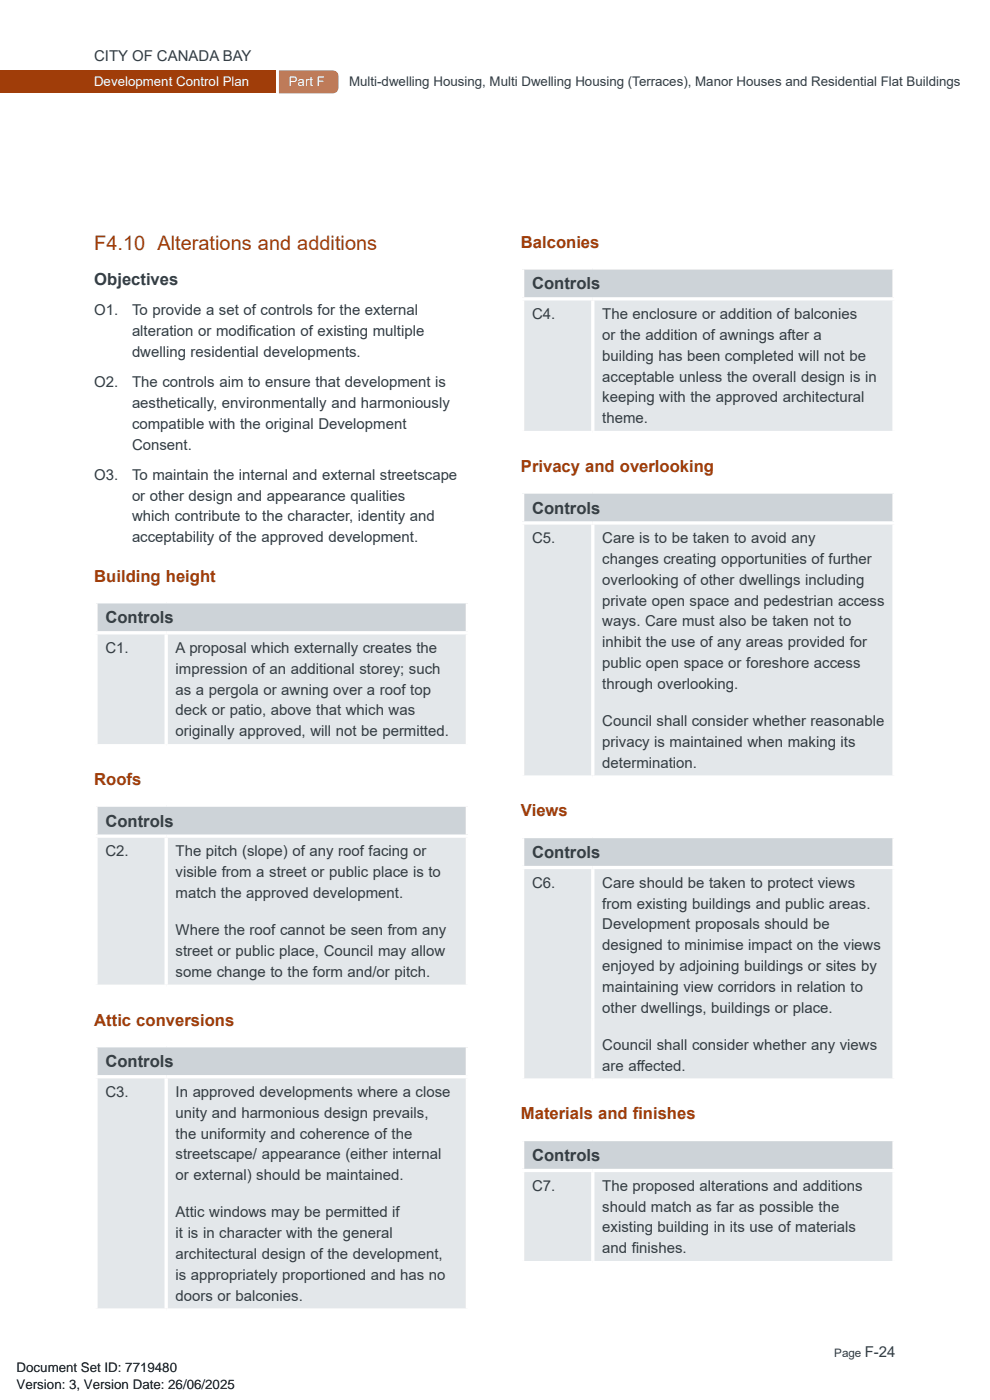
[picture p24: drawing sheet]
<svg xmlns="http://www.w3.org/2000/svg" width="210mm" height="297mm" viewBox="0 0 210 297" stroke-linecap="round" stroke-linejoin="round" font-family="sans-serif">
<defs><g id="words">
<text font-size="4.2" fill="#a03d09" x="20" y="53.1">F4.10 Alterations and additions</text>
<g font-size="3.5" fill="#a03d09">
<text x="110.5" y="52.6">Balconies</text>
<text x="110.5" y="100.1">Privacy and overlooking</text>
<text x="20" y="123.4">Building height</text>
<text x="20" y="166.5">Roofs</text>
<text x="110.5" y="173.2">Views</text>
<text x="20" y="217.6">Attic conversions</text>
<text x="110.5" y="237.5">Materials and f</text>
<text x="134.2" y="237.5">inishes</text>
</g>
<g font-size="3.5" fill="#333c42">
<text x="20" y="60.5">Objectives</text>
<text x="112.9" y="61.4">Controls</text>
<text x="112.9" y="108.9">Controls</text>
<text x="22.4" y="132.2">Controls</text>
<text x="22.4" y="175.4">Controls</text>
<text x="112.9" y="182">Controls</text>
<text x="22.4" y="226.4">Controls</text>
<text x="112.9" y="246.3">Controls</text>
</g>
<g font-size="3.2" fill="#333c42">
<text x="20" y="13">CITY OF CANADA BAY</text>
<text x="20" y="66.9">O1.</text>
<text x="28" y="66.9">To provide a set of controls for the external</text>
<text x="28" y="71.3">alteration or modif</text>
<text x="52.7" y="71.3">ication of existing multiple</text>
<text x="112.9" y="67.7">C4.</text>
<text x="127.7" y="67.7">The enclosure or addition of balconies</text>
<text x="28" y="75.7">dwelling residential developments.</text>
<text x="127.7" y="72.1">or the addition of awnings after a</text>
<text x="127.7" y="76.5">building has been completed will not be</text>
<text x="20" y="82.1">O2.</text>
<text x="28" y="82.1">The controls aim to ensure that development is</text>
<text x="127.7" y="80.9">acceptable unless the overall design is in</text>
<text x="28" y="86.5">aesthetically, environmentally and harmoniously</text>
<text x="127.7" y="85.4">keeping with the approved architectural</text>
<text x="127.7" y="89.8">theme.</text>
<text x="28" y="91">compatible with the original Development</text>
<text x="28" y="95.4">Consent.</text>
<text x="20" y="101.8">O3.</text>
<text x="28" y="101.8">To maintain the internal and external streetscape</text>
<text x="28" y="106.2">or other design and appearance qualities</text>
<text x="28" y="110.6">which contribute to the character, identity and</text>
<text x="28" y="115">acceptability of the approved development.</text>
<text x="112.9" y="115.3">C5.</text>
<text x="127.7" y="115.3">Care is to be taken to avoid any</text>
<text x="127.7" y="119.7">changes creating opportunities of further</text>
<text x="127.7" y="124.1">overlooking of other dwellings including</text>
<text x="127.7" y="128.5">private open space and pedestrian access</text>
<text x="127.7" y="132.9">ways. Care must also be taken not to</text>
<text x="127.7" y="137.3">inhibit the use of any areas provided for</text>
<text x="22.4" y="138.6">C1.</text>
<text x="37.2" y="138.6">A proposal which externally creates the</text>
<text x="37.2" y="143">impression of an additional storey; such</text>
<text x="127.7" y="141.7">public open space or foreshore access</text>
<text x="37.2" y="147.4">as a pergola or awning over a roof top</text>
<text x="127.7" y="146.1">through overlooking.</text>
<text x="37.2" y="151.8">deck or patio, above that which was</text>
<text x="127.7" y="154">Council shall consider whether reasonable</text>
<text x="37.2" y="156.2">originally approved, will not be permitted.</text>
<text x="127.7" y="158.4">privacy is maintained when making its</text>
<text x="127.7" y="162.9">determination.</text>
<text x="22.4" y="181.7">C2.</text>
<text x="37.2" y="181.7">The pitch (slope) of any roof facing or</text>
<text x="37.2" y="186.1">visible from a street or public place is to</text>
<text x="37.2" y="190.5">match the approved development.</text>
<text x="112.9" y="188.3">C6.</text>
<text x="127.7" y="188.3">Care should be taken to protect views</text>
<text x="127.7" y="192.8">from existing buildings and public areas.</text>
<text x="127.7" y="197.2">Development proposals should be</text>
<text x="37.2" y="198.4">Where the roof cannot be seen from any</text>
<text x="37.2" y="202.8">street or public place, Council may allow</text>
<text x="127.7" y="201.6">designed to minimise impact on the views</text>
<text x="37.2" y="207.2">some change to the form and/or pitch.</text>
<text x="127.7" y="206">enjoyed by adjoining buildings or sites by</text>
<text x="127.7" y="210.4">maintaining view corridors in relation to</text>
<text x="127.7" y="214.8">other dwellings, buildings or place.</text>
<text x="127.7" y="222.7">Council shall consider whether any views</text>
<text x="127.7" y="227.1">are af</text>
<text x="135.1" y="227.1">fected.</text>
<text x="22.4" y="232.7">C3.</text>
<text x="37.2" y="232.7">In approved developments where a close</text>
<text x="37.2" y="237.1">unity and harmonious design prevails,</text>
<text x="37.2" y="241.5">the uniformity and coherence of the</text>
<text x="37.2" y="246">streetscape/ appearance (either internal</text>
<text x="37.2" y="250.4">or external) should be maintained.</text>
<text x="112.9" y="252.6">C7.</text>
<text x="127.7" y="252.6">The proposed alterations and additions</text>
<text x="127.7" y="257">should match as far as possible the</text>
<text x="37.2" y="258.3">Attic windows may be permitted if</text>
<text x="37.2" y="262.7">it is in character with the general</text>
<text x="127.7" y="261.4">existing building in its use of materials</text>
<text x="37.2" y="267.1">architectural design of the development,</text>
<text x="127.7" y="265.9">and f</text>
<text x="134" y="265.9">inishes.</text>
<text x="37.2" y="271.5">is appropriately proportioned and has no</text>
<text x="37.2" y="275.9">doors or balconies.</text>
<text x="183.4" y="288">F-24</text>
</g>
<g font-size="2.8" fill="#fff">
<text x="20" y="18.2">Development Control Plan</text>
<text x="61.3" y="18.2">Part F</text>
</g>
<text font-size="2.8" fill="#333c42" x="74.1" y="18.2">Multi-dwelling Housing, Multi Dwelling Housing (Terraces), Manor Houses and Residential Flat Buildings</text>
<g font-size="2.8">
<text x="3.5" y="291.1">Document Set ID: 7719480</text>
<text x="3.5" y="294.7">Version: 3, Version Date: 26/06/2025</text>
</g>
<text font-size="2.5" fill="#333c42" x="177" y="288">Page</text>
</g></defs>
<path d="M0 15h58.4v4.8h-58.4z" fill="#a03d09"/>
<path d="M59.2 15h11.4a1.2 1.2 0 0 1 1.2 1.2v2.4a1.2 1.2 0 0 1-1.2 1.2h-11.4z" fill="#bc7753"/>
<path d="M20.4 127.7h78.7v6.5h-78.7z" fill="#cdd3d8"/>
<path d="M20.4 134.2h14.8v24h-14.8zM35.2 134.2h63.9v24h-63.9z" fill="#e3e7ea"/>
<path d="M20 127.7h79.5M20 134.2h79.5M20.4 128v5.9M20.4 134.6v23.2M35.3 134.6v23.2M99.1 128v5.9M99.1 134.6v23.2M20 158.2h79.5" fill="none" stroke="#fff" stroke-width=".71" stroke-linecap="butt"/>
<path d="M20.4 170.8h78.7v6.6h-78.7z" fill="#cdd3d8"/>
<path d="M20.4 177.4h14.8v31.8h-14.8zM35.2 177.4h63.9v31.8h-63.9z" fill="#e3e7ea"/>
<path d="M20 170.8h79.5M20 177.4h79.5M20.4 171.2v5.8M20.4 177.7v31.2M35.3 177.7v31.2M99.1 171.2v5.8M99.1 177.7v31.2M20 209.2h79.5" fill="none" stroke="#fff" stroke-width=".71" stroke-linecap="butt"/>
<path d="M20.4 221.8h78.7v6.6h-78.7z" fill="#cdd3d8"/>
<path d="M20.4 228.4h14.8v49.5h-14.8zM35.2 228.4h63.9v49.5h-63.9z" fill="#e3e7ea"/>
<path d="M20 221.9h79.5M20 228.4h79.5M20.4 222.2v5.9M20.4 228.8v48.8M35.3 228.8v48.8M99.1 222.2v5.9M99.1 228.8v48.8M20 277.9h79.5" fill="none" stroke="#fff" stroke-width=".71" stroke-linecap="butt"/>
<path d="M110.9 56.8h78.7v6.6h-78.7z" fill="#cdd3d8"/>
<path d="M110.9 63.4h14.8v28.4h-14.8zM125.8 63.4h63.8v28.4h-63.8z" fill="#e3e7ea"/>
<path d="M110.5 56.8h79.5M110.9 57.2v5.8M189.6 57.2v5.8M110.5 63.4h79.5M110.9 63.8v27.6M125.8 63.8v27.6M189.6 63.8v27.6M110.5 91.8h79.5" fill="none" stroke="#fff" stroke-width=".71" stroke-linecap="butt"/>
<path d="M110.9 104.4h78.7v6.5h-78.7z" fill="#cdd3d8"/>
<path d="M110.9 110.9h14.8v54h-14.8zM125.8 110.9h63.8v54h-63.8z" fill="#e3e7ea"/>
<path d="M110.5 104.4h79.5M110.5 110.9h79.5M110.9 104.7v5.9M110.9 111.3v53.2M125.8 111.3v53.2M189.6 104.7v5.9M189.6 111.3v53.2M110.5 164.9h79.5" fill="none" stroke="#fff" stroke-width=".71" stroke-linecap="butt"/>
<path d="M110.9 177.5h78.7v6.5h-78.7z" fill="#cdd3d8"/>
<path d="M110.9 184h14.8v45.1h-14.8zM125.8 184h63.8v45.1h-63.8z" fill="#e3e7ea"/>
<path d="M110.5 177.5h79.5M110.9 177.8v5.9M189.6 177.8v5.9M110.5 184h79.5M110.9 184.4v44.4M125.8 184.4v44.4M189.6 184.4v44.4M110.5 229.1h79.5" fill="none" stroke="#fff" stroke-width=".71" stroke-linecap="butt"/>
<path d="M110.9 241.7h78.7v6.6h-78.7z" fill="#cdd3d8"/>
<path d="M110.9 248.3h14.8v19.6h-14.8zM125.8 248.3h63.8v19.6h-63.8z" fill="#e3e7ea"/>
<path d="M110.5 241.7h79.5M110.5 248.3h79.5M110.9 242.1v5.9M110.9 248.7v18.8M125.8 248.7v18.8M189.6 242.1v5.9M189.6 248.7v18.8M110.5 267.9h79.5" fill="none" stroke="#fff" stroke-width=".71" stroke-linecap="butt"/>
<use href="#words"/>
</svg>
